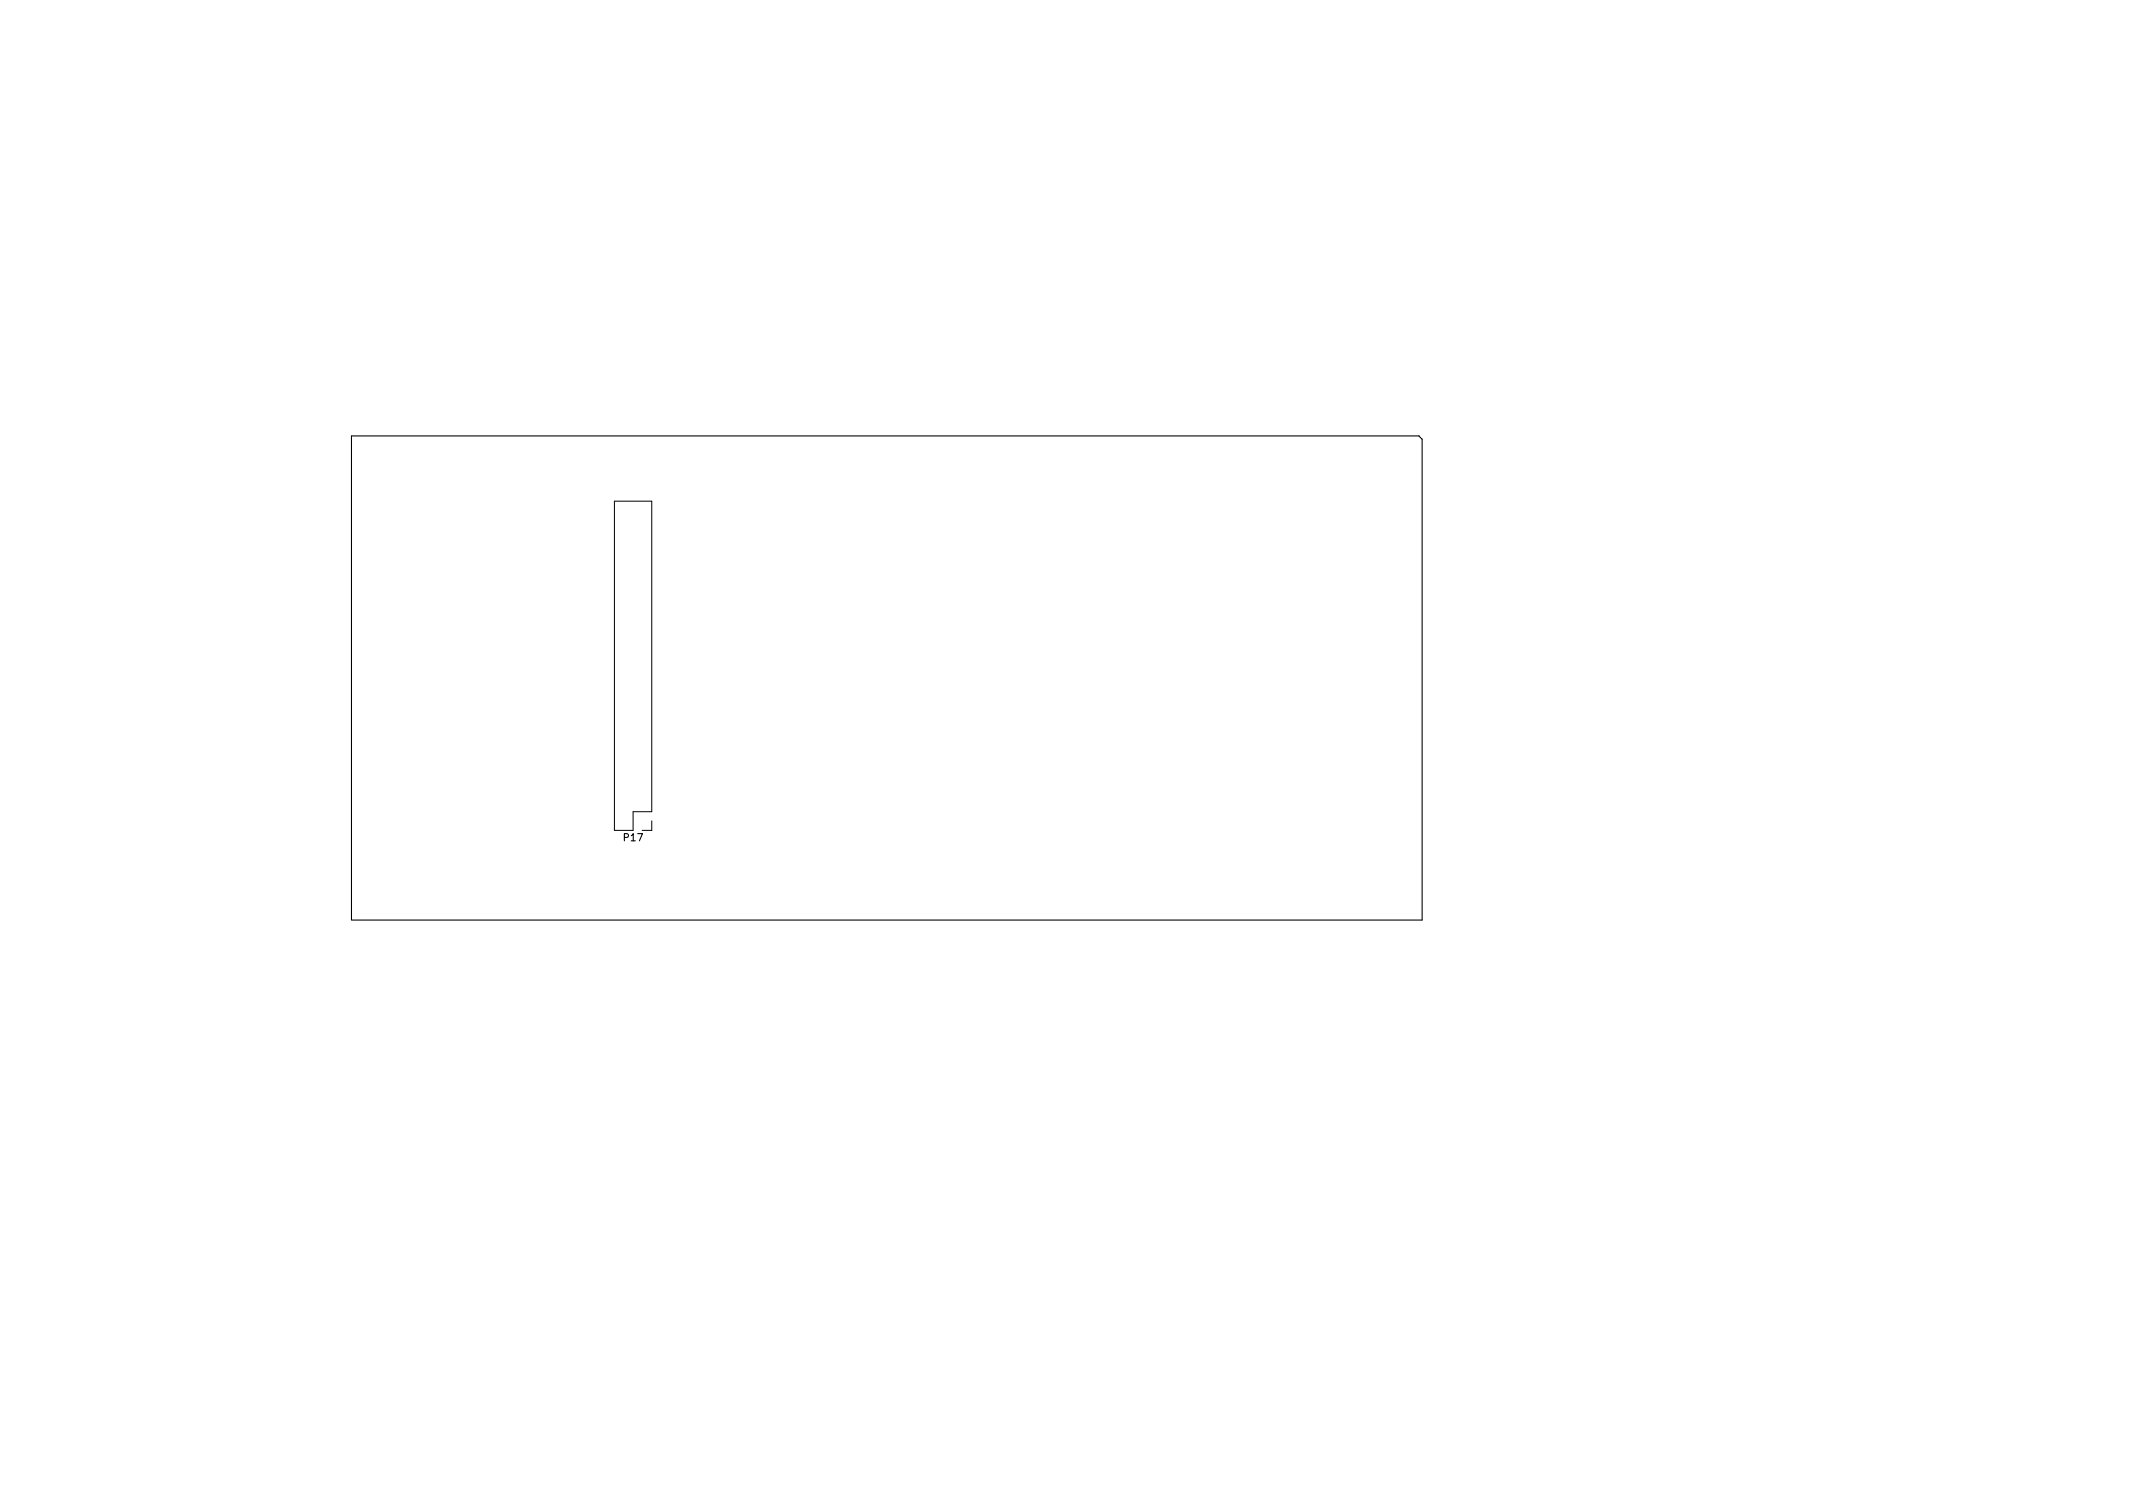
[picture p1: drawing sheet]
<svg xmlns="http://www.w3.org/2000/svg" width="297mm" height="210mm" viewBox="0 0 297 210" stroke-linecap="round" stroke-linejoin="round" font-family="sans-serif">
<defs><g id="words">
<text font-size="1.4" x="86.9" y="117.1">P17</text>
</g></defs>
<path d="M197.6 60.7l.4 .5v66.9h-149.1M197.6 60.7h-148.7v67.4" fill="none" stroke="#000" stroke-width=".15"/>
<path d="M85.6 69.8h5.2v43.2h-2.6v2.6h-2.6zM90.8 114.3v1.3h-1.4" fill="none" stroke="#000" stroke-width=".14"/>
<use href="#words"/>
</svg>
